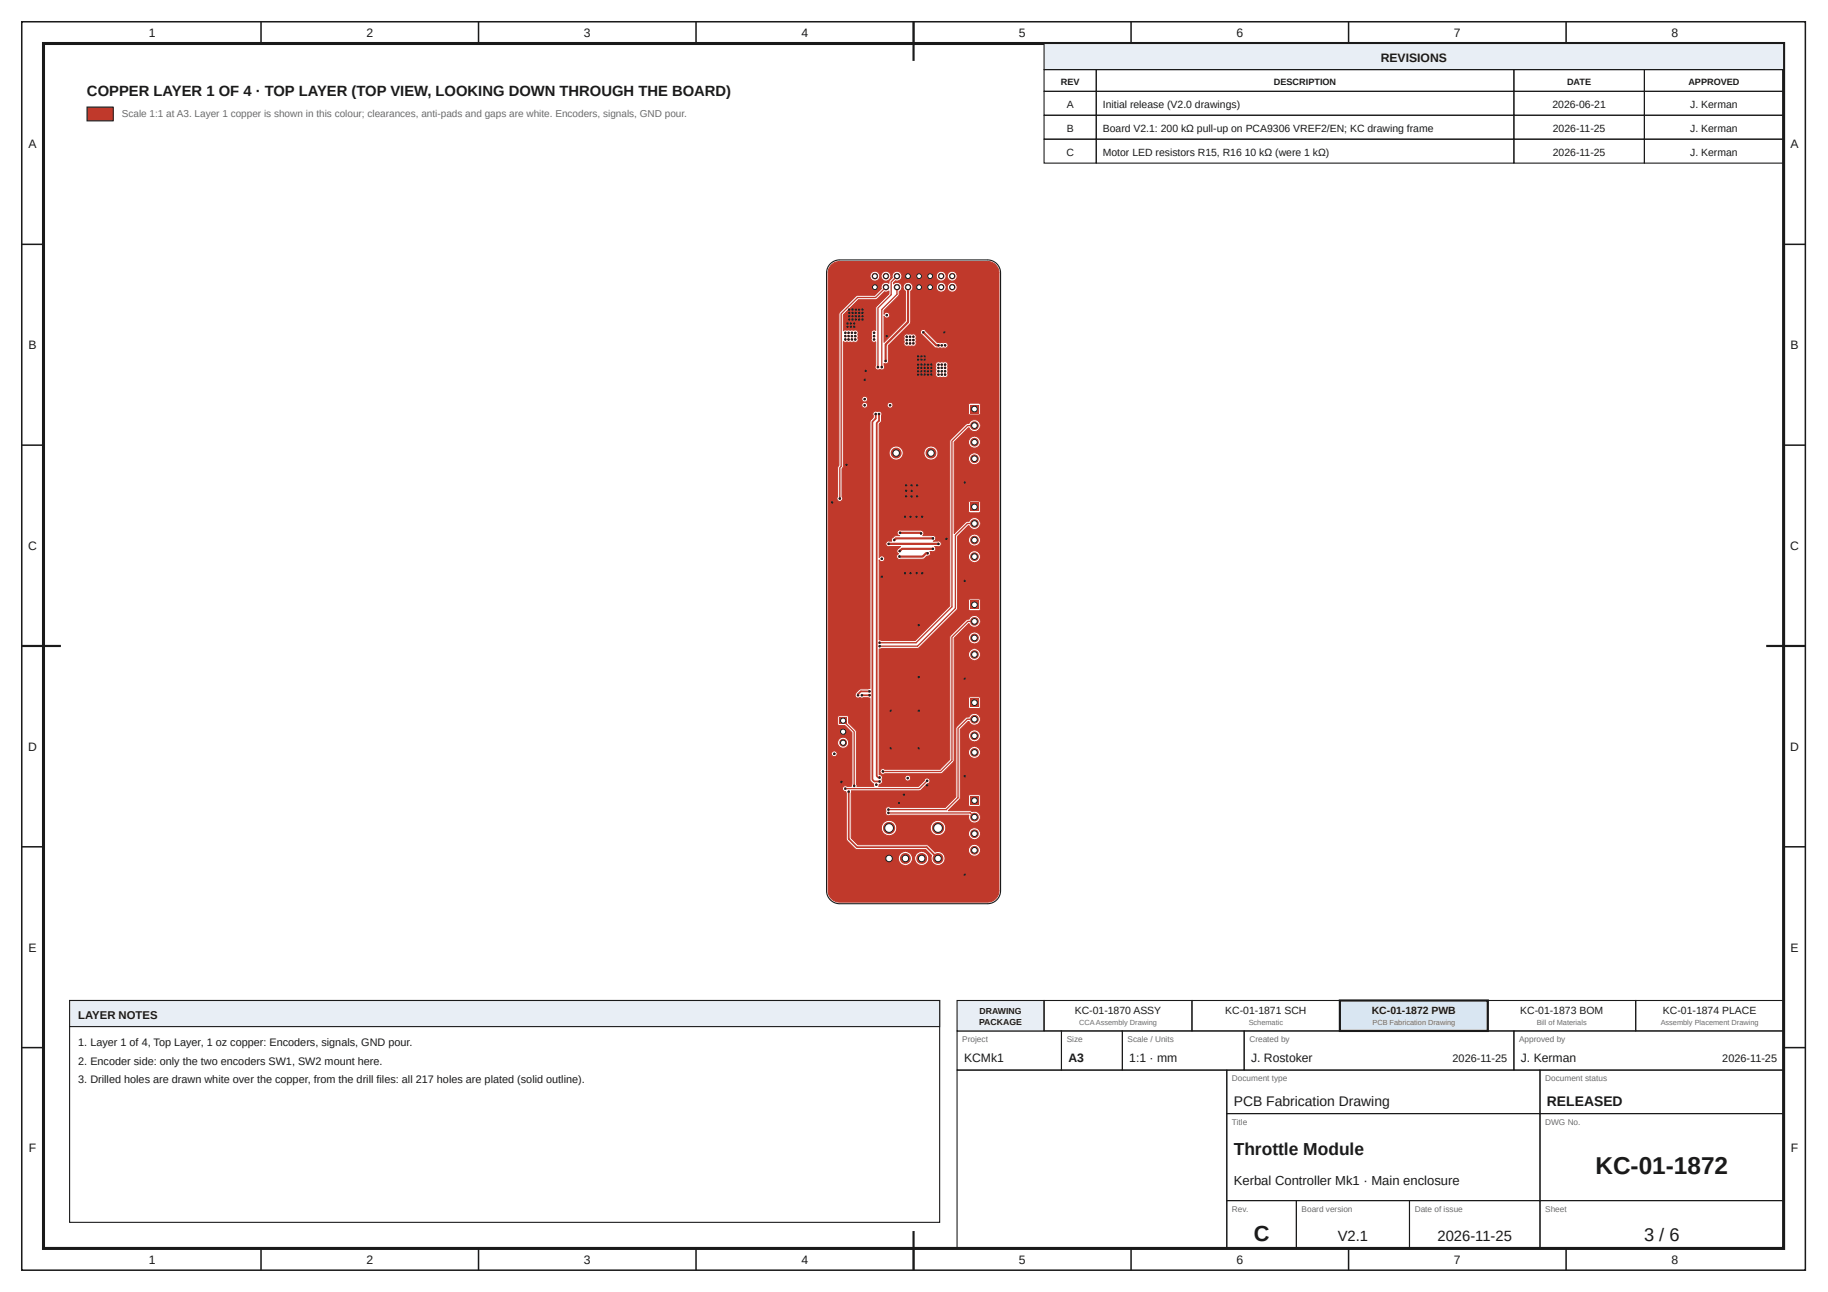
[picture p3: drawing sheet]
<svg xmlns="http://www.w3.org/2000/svg" width="420mm" height="297mm" viewBox="0 0 420 297" stroke-linecap="round" stroke-linejoin="round" font-family="sans-serif">
<defs><g id="words">
<text font-size="5.6" fill="#1a1a1a" x="366.7" y="270">KC-01-1872</text>
<text font-size="5" fill="#1a1a1a" x="288.2" y="285.2">C</text>
<text font-size="4.2" fill="#1a1a1a" x="377.9" y="285.2">3 / 6</text>
<text font-size="4" fill="#1a1a1a" x="283.6" y="265.5">Throttle Module</text>
<g font-size="3.4" fill="#1a1a1a">
<text x="20" y="22">COPPER LAYER 1 OF 4 · TOP LAYER (TOP VIEW, LOOKING DOWN THROUGH THE BOARD)</text>
<text x="307.5" y="285.2">V2.1</text>
<text x="330.4" y="285.2">2026-11-25</text>
</g>
<g font-size="3.2" fill="#1a1a1a">
<text x="283.6" y="254.2">PCB Fabrication Drawing</text>
<text x="355.6" y="254.2">RELEASED</text>
</g>
<text font-size="3" fill="#1a1a1a" x="283.6" y="272.5">Kerbal Controller Mk1 · Main enclosure</text>
<g font-size="2.8" fill="#1a1a1a">
<text x="34.2" y="8.6">1</text>
<text x="84.2" y="8.6">2</text>
<text x="134.2" y="8.6">3</text>
<text x="184.2" y="8.6">4</text>
<text x="234.2" y="8.6">5</text>
<text x="284.2" y="8.6">6</text>
<text x="334.2" y="8.6">7</text>
<text x="384.2" y="8.6">8</text>
<text x="317.4" y="14.3">REVISIONS</text>
<text x="6.6" y="34.1">A</text>
<text x="411.6" y="34.1">A</text>
<text x="6.6" y="80.2">B</text>
<text x="411.6" y="80.2">B</text>
<text x="6.5" y="126.4">C</text>
<text x="411.5" y="126.4">C</text>
<text x="6.5" y="172.6">D</text>
<text x="411.5" y="172.6">D</text>
<text x="6.6" y="218.7">E</text>
<text x="411.6" y="218.7">E</text>
<text x="221.6" y="244.2">KCMk1</text>
<text x="245.6" y="244.2">A3</text>
<text x="259.6" y="244.2">1:1 · mm</text>
<text x="287.6" y="244.2">J. Rostoker</text>
<text x="349.6" y="244.2">J. Kerman</text>
<text x="6.6" y="264.9">F</text>
<text x="411.6" y="264.9">F</text>
<text x="34.2" y="290.6">1</text>
<text x="84.2" y="290.6">2</text>
<text x="134.2" y="290.6">3</text>
<text x="184.2" y="290.6">4</text>
<text x="234.2" y="290.6">5</text>
<text x="284.2" y="290.6">6</text>
<text x="334.2" y="290.6">7</text>
<text x="384.2" y="290.6">8</text>
</g>
<text font-size="2.6" fill="#1a1a1a" x="18" y="234.2">LAYER NOTES</text>
<g font-size="2.5" fill="#1a1a1a">
<text x="18" y="240.5">1. Layer 1 of 4, Top Layer, 1 oz copper: Encoders, signals, GND pour.</text>
<text x="18" y="244.7">2. Encoder side: only the two encoders SW1, SW2 mount here.</text>
<text x="333.9" y="244.2">2026-11-25</text>
<text x="395.9" y="244.2">2026-11-25</text>
<text x="18" y="248.9">3. Drilled holes are drawn white over the copper, from the drill files: all 217 holes are plated (solid outline).</text>
</g>
<g font-size="2.4" fill="#1a1a1a">
<text x="245.2" y="24.9">A</text>
<text x="253.5" y="24.9">Initial release (V2.0 drawings)</text>
<text x="356.9" y="24.9">2026-06-21</text>
<text x="388.5" y="24.9">J. Kerman</text>
<text x="245.1" y="35.9">C</text>
<text x="245.2" y="30.4">B</text>
<text x="253.5" y="30.4">Board V2.1: 200 kΩ pull-up on PCA9306 VREF2/EN; KC drawing frame</text>
<text x="253.5" y="35.9">Motor LED resistors R15, R16</text>
<text x="286.1" y="35.9">10 kΩ (were 1 kΩ)</text>
<text x="357" y="30.4">2026-11-25</text>
<text x="357" y="35.9">2026-11-25</text>
<text x="388.5" y="30.4">J. Kerman</text>
<text x="388.5" y="35.9">J. Kerman</text>
<text x="247.1" y="233">KC-01-1870 ASSY</text>
<text x="281.7" y="233">KC-01-1871 SCH</text>
<text x="315.3" y="233">KC-01-1872 PWB</text>
<text x="349.5" y="233">KC-01-1873 BOM</text>
<text x="382.3" y="233">KC-01-1874 PLACE</text>
</g>
<text font-size="2.3" fill="#6b6b6b" x="28" y="27">Scale 1:1 at A3. Layer 1 copper is shown in this colour; clearances, anti-pads and gaps are white. Encoders, signals, GND pour.</text>
<g font-size="2.1" fill="#1a1a1a">
<text x="243.8" y="19.6">REV</text>
<text x="292.8" y="19.6">DESCRIPTION</text>
<text x="360.2" y="19.6">DATE</text>
<text x="388.1" y="19.6">APPROVED</text>
</g>
<g font-size="2" fill="#1a1a1a">
<text x="225.2" y="233">DRAWING</text>
<text x="225.1" y="235.6">PACKAGE</text>
</g>
<g font-size="1.9" fill="#6b6b6b">
<text x="221.2" y="239.6">Project</text>
<text x="245.2" y="239.6">Size</text>
<text x="259.2" y="239.6">Scale / Units</text>
<text x="287.2" y="239.6">Created by</text>
<text x="349.2" y="239.6">Approved by</text>
<text x="283.2" y="248.6">Document type</text>
<text x="355.2" y="248.6">Document status</text>
<text x="283.2" y="258.6">Title</text>
<text x="355.2" y="258.6">DWG No.</text>
<text x="283.2" y="278.6">Rev.</text>
<text x="299.2" y="278.6">Board version</text>
<text x="325.2" y="278.6">Date of issue</text>
<text x="355.2" y="278.6">Sheet</text>
</g>
<g font-size="1.7" fill="#6b6b6b">
<text x="248" y="235.7">CCAAssembly Drawing</text>
<text x="287" y="235.7">Schematic</text>
<text x="315.5" y="235.7">PCB Fabrication Drawing</text>
<text x="353.2" y="235.7">Bill of Materials</text>
<text x="381.7" y="235.7">Assembly Placement Drawing</text>
</g>
</g></defs>
<g fill="none" stroke="#1a1a1a" stroke-width=".35">
<path d="M5 5h410v287h-410zM60 5v5M110 5v5M160 5v5M210 5v5M260 5v5M310 5v5M360 5v5M5 56.2h5M410 56.2h5M5 102.3h5M410 102.3h5"/>
<path d="M5 148.5h5M410 148.5h5M5 194.7h5M410 194.7h5M5 240.8h5M410 240.8h5M60 287v5M110 287v5M160 287v5M210 287v5M260 287v5M310 287v5"/>
<path d="M360 287v5"/>
</g>
<path d="M10 10h400v277h-400z" fill="none" stroke="#1a1a1a" stroke-width=".7" stroke-linecap="butt"/>
<path d="M210 5v9M5 148.5h9M406 148.5h9M210 283v9" fill="none" stroke="#1a1a1a" stroke-width=".5"/>
<path d="M240 10h170v6h-170z" fill="#e8eef5"/>
<g fill="none" stroke="#1a1a1a" stroke-width=".25">
<path d="M240 10h170v6h-170zM240 16h12v5h-12zM252 16h96v5h-96zM348 16h30v5h-30zM378 16h32v5h-32zM240 21h12v5.5h-12zM240 26.5h12v5.5h-12zM240 32h12v5.5h-12zM252 21h96v5.5h-96zM252 26.5h96v5.5h-96zM252 32h96v5.5h-96zM348 21h30v5.5h-30z"/>
<path d="M348 26.5h30v5.5h-30zM348 32h30v5.5h-30zM378 21h32v5.5h-32zM378 26.5h32v5.5h-32zM378 32h32v5.5h-32zM220 237h24v9h-24zM244 237h14v9h-14zM258 237h28v9h-28zM286 237h62v9h-62zM348 237h62v9h-62zM220 246h62v41h-62zM282 246h72v10h-72z"/>
<path d="M282 256h72v20h-72zM354 246h56v10h-56zM354 256h56v20h-56zM282 276h16v11h-16zM298 276h26v11h-26zM324 276h30v11h-30zM354 276h56v11h-56z"/>
</g>
<path d="M220 230h20v7h-20z" fill="#e8eef5"/>
<path d="M220 230h20v7h-20zM240 230h34v7h-34zM274 230h34v7h-34z" fill="none" stroke="#1a1a1a" stroke-width=".25"/>
<path d="M308 230h34v7h-34z" fill="#d9e6f2"/>
<path d="M308 230h34v7h-34z" fill="none" stroke="#1a1a1a" stroke-width=".5"/>
<path d="M342 230h34v7h-34zM376 230h34v7h-34z" fill="none" stroke="#1a1a1a" stroke-width=".25"/>
<path d="M20 24.6h6v3.2h-6z" fill="#c0392b"/>
<path d="M20 24.6h6v3.2h-6z" fill="none" stroke="#1a1a1a" stroke-width=".23"/>
<path d="M191 61l1.1-.7 .9-.2h34a2.64 2.64 0 0 1 2.6 2.7v142.3a2.64 2.64 0 0 1-2.6 2.3h-34.3a2.64 2.64 0 0 1-2.3-2.7v-7.4h16.1a1.61 1.61 0 0 0 1.6 1.7 1.61 1.61 0 0 0 1.6-1.7h.6v.3a1.61 1.61 0 0 0 2.5 1 1.61 1.61 0 0 0-.2-2.7 1.61 1.61 0 0 0-2.3 1.4h-.6v-.2a1.61 1.61 0 0 0-1.7-1.4 1.61 1.61 0 0 0-1.5 1.6h-16.1v-24h.7v.1a.66 .66 0 0 0 1.1 .4 .66 .66 0 0 0-.1-1.1 .66 .66 0 0 0-1 .6h-.7v-2.6h2.2v.3a1.26 1.26 0 0 0 2 .8 1.26 1.26 0 0 0-.2-2.2 1.26 1.26 0 0 0-1.8 1.1h-2.2v-5.8h2.2v1.8l.3 .1h1.3l1.6 1.6v11.8l-.1 .6-1.1-.1a.66 .66 0 0 0-.9 .5 .66 .66 0 0 0 .7 .7l.2 11.1 2.1 2.2 16.1 .1 1.4 1.4-.1 .2a1.61 1.61 0 0 0 1.5 2.1 1.61 1.61 0 0 0 1.6-2 1.61 1.61 0 0 0-2.2-1.1l-.6-.5h8.2a1.36 1.36 0 0 0 1.9 1.3 1.36 1.36 0 0 0 .4-2.3 1.36 1.36 0 0 0-2.2 .7l-.1 .3h-8.2l-1-1-.4-.2h-15.8l-1.5-1.6v-2.4h6.9a1.76 1.76 0 0 0 1.8 1.9 1.76 1.76 0 0 0 1.7-1.9h7.8v.3a1.75 1.75 0 0 0 1.1 1.5 1.75 1.75 0 0 0 1.9-.5h5.7v.3a1.36 1.36 0 0 0 2.1 1 1.36 1.36 0 0 0 0-2.3 1.36 1.36 0 0 0-2.1 1h-5.7l.1-.1a1.76 1.76 0 0 0-.7-2.7 1.76 1.76 0 0 0-2.4 1.5h-7.8v-.2a1.76 1.76 0 0 0-1.9-1.4 1.76 1.76 0 0 0-1.6 1.6h-6.9v-3.3h7.9v.2a.66 .66 0 0 0 1 .3h18.1v.2a1.36 1.36 0 0 0 1.3 1.6 1.36 1.36 0 0 0 1.3-1.6 1.36 1.36 0 0 0-1.8-1l-.5-.2h-5l1.3-1.4h3.3l.4 .4h2l.3-.3 .1-2.1-.4-.3h-2l-.3 .1-.1 2.2h-3.3l1.3-1.2 .1-.4v-10.5h1.9a1.36 1.36 0 0 0 1.9 1.3 1.36 1.36 0 0 0 .4-2.3 1.36 1.36 0 0 0-2.2 .7l-.1 .3h-1.9v-3.9h1.9a1.36 1.36 0 0 0 1.9 1.4 1.36 1.36 0 0 0 .4-2.3 1.36 1.36 0 0 0-2.2 .7l-.1 .2h-1.9v-1.3l1.8-1.8 .3 .2a1.36 1.36 0 0 0 2.1 .2 1.36 1.36 0 0 0-.1-2.1 1.36 1.36 0 0 0-2.1 .6l-.7 .2-2.3 2.3v15.9l-2.4 2.4-12.8-.1a.66 .66 0 0 0-.8 .2 .66 .66 0 0 0 0 .8l-.1 .4h-7.9v-5.1h15.6l.4-.2 1.5-1.4a.66 .66 0 0 0 .6-.7 .66 .66 0 0 0-.7-.7 .66 .66 0 0 0-.6 .6l-1.4 1.4h-9.1l.1-.5a.66 .66 0 0 0 .7-.3 .66 .66 0 0 0-.1-.8l.1-.3h5.2a.66 .66 0 0 0 1 .6 .66 .66 0 0 0 .1-1.1 .66 .66 0 0 0-1.1 .3v.2h-5.2a.66 .66 0 0 0-.7-.8v-.7h.2a.66 .66 0 0 0 .4 .6 .66 .66 0 0 0 .7-.1l13-.1 2.9-2.7v-12.6h3.3l.4 .4h2l.4-.4v-2l-.4-.3h-2l-.3 .1-.1 2.2h-3.3v-12.1h3.3v.2a1.36 1.36 0 0 0 2.1 1 1.36 1.36 0 0 0 0-2.3 1.36 1.36 0 0 0-2.1 1.1h-3.3v-3.7l.2-.2h3.1a1.36 1.36 0 0 0 1.9 1.4 1.36 1.36 0 0 0 .4-2.3 1.36 1.36 0 0 0-2.2 .7l-.1 .2h-3.1l3.2-3.1a1.36 1.36 0 0 0 2.1 .5 1.36 1.36 0 0 0 0-2.1 1.36 1.36 0 0 0-2.1 .5l-.6 .2-3.8 3.9v28.2l-2.2 2.2h-12.8a.66 .66 0 0 0-1 .6h-.2v-28.2l.5-.1 8.4-.1 9.1-9h2.5l.4 .4h2l.3-.2 .1-2.2-.4-.3h-2.2l-.2 .3v2h-2.5v-12.1h2.5v.2a1.36 1.36 0 0 0 2.1 1 1.36 1.36 0 0 0 0-2.3 1.36 1.36 0 0 0-2.1 1.1h-2.5v-3.9h2.5v.3a1.36 1.36 0 0 0 2.1 1 1.36 1.36 0 0 0 0-2.3 1.36 1.36 0 0 0-2.1 1h-2.5v-.7l2.6-2.4a1.36 1.36 0 0 0 2.1 .5 1.36 1.36 0 0 0 0-2.1 1.36 1.36 0 0 0-2.1 .5l-.7 .2-2.7 2.7v-5.2h3.3l.4 .4h2l.3-.3 .1-2.1-.4-.3h-2l-.3 .1-.1 2.2h-3.3v-12.1h3.3a1.36 1.36 0 0 0 1.9 1.3 1.36 1.36 0 0 0 .4-2.3 1.36 1.36 0 0 0-2.2 .7l-.1 .3h-3.3v-3.8l3.3-.1v.3a1.36 1.36 0 0 0 2.1 1 1.36 1.36 0 0 0 0-2.3 1.36 1.36 0 0 0-2.1 1h-3.2l3.2-3.1a1.38 1.38 0 0 0 1.8 .8 1.38 1.38 0 0 0 .8-1.8 1.38 1.38 0 0 0-1.8-.7l-.7 .6-.6 .2-3.6 3.6-.2 .3v37.9l-7.9 7.9h-7.8l-.5-.1v-18.4a.66 .66 0 0 0 1 .3 .66 .66 0 0 0 0-1.1 .66 .66 0 0 0-1 .3v-3.2h1.5a.66 .66 0 0 0 .9 .6h2.5l-.4 .5a.66 .66 0 0 0-.4 .6 .66 .66 0 0 0 .4 .6 .66 .66 0 0 0-.5 .9 .66 .66 0 0 0 .9 .4l5.2-.1 .9-.7a.66 .66 0 0 0 .7-.3 .66 .66 0 0 0 0-.7h.5a.66 .66 0 0 0 .8-.4 .66 .66 0 0 0-.3-.8l.8 .1a.66 .66 0 0 0 .8-.8 .66 .66 0 0 0-.9-.5h-1h.2a.66 .66 0 0 0 .4-.9 .66 .66 0 0 0-.9-.4h-2.1l.1-.1a.73 .73 0 0 0 .1-.7 .73 .73 0 0 0-.7-.4l-4.6-.1a.66 .66 0 0 0-.8 .6 .66 .66 0 0 0 .6 .7l-1.2 .1a1 1 0 0 0-.6 1.2h-.9l-.3 .2-.2 .4h-1.5v-20.9h2.3a1.61 1.61 0 0 0 1.6 1.7 1.61 1.61 0 0 0 1.6-1.7h4.8v.3a1.61 1.61 0 0 0 2.5 1.1 1.61 1.61 0 0 0-.2-2.8 1.61 1.61 0 0 0-2.3 1.4h-4.8v-.2a1.61 1.61 0 0 0-1.7-1.4 1.61 1.61 0 0 0-1.5 1.6h-2.3v-6.6l.5-.6 .1-1.9h19.9l.4 .4h2l.4-.4-.1-2.1-.3-.2h-2.2l-.2 .3v2h-19.9a.66 .66 0 0 0-1-.4 .66 .66 0 0 0-.9 .1 .66 .66 0 0 0-.1 .8v.5l-.7 1v61.3l-2.3 .1-1 1a.68 .68 0 0 0 .1 .9 .68 .68 0 0 0 .9 0l.4 .2h1.9v18.7l.1 .4 .7 .6 .1 .6h-3.9l-.1-.6v-12l-.2-.4-1.6-1.6-.1-1.5-.3-.2h-1.8l-.3 .4h-2.2v-50.3h2a.66 .66 0 0 0 .9 .6 .66 .66 0 0 0 .3-1v-6.5l.3-.5v-14h4.2v.1a.66 .66 0 0 0 .7 .5 .66 .66 0 0 0 .6-.6h4.5l.1 .1a.66 .66 0 0 0 1 .4 .66 .66 0 0 0-.1-1.1 .66 .66 0 0 0-1 .6h-4.5v-.2a.66 .66 0 0 0-.7-.5 .66 .66 0 0 0-.6 .7h-4.2v-1.4h4.2v.1a.66 .66 0 0 0 1.1 .4 .66 .66 0 0 0-.2-1.1 .66 .66 0 0 0-.9 .6h-4.2v-6.5h21.2l.1 .4a.66 .66 0 0 0 .1 .9 .66 .66 0 0 0 .8 .1h.9a.66 .66 0 0 0 .8-.2 .66 .66 0 0 0 0-.8l.1-1.4a.95 .95 0 0 0-.3-1h-1.5a.66 .66 0 0 0-.8 .1 .66 .66 0 0 0-.1 .8l-.1 1.1h-21.2v-6.8l.4 .2 1.8-.1a.78 .78 0 0 0 1.2-.7l-.1-1.1a.66 .66 0 0 0-.2-.8 .66 .66 0 0 0-.8 0l-1.9-.1-.4 .1v-3.6l3.4-3.5h4.1l1.9-1.8h.5l.5-.2v.6l-3 3.2v5.3a.66 .66 0 0 0-.8 0 .66 .66 0 0 0-.1 .9l-.1 .9a.66 .66 0 0 0 .2 .8 .66 .66 0 0 0 .8 0l-.1 5.5a.66 .66 0 0 0 .2 .8 .66 .66 0 0 0 .9 0 .66 .66 0 0 0 .9 0 .66 .66 0 0 0 0-.9v-.5l.1 .1a.66 .66 0 0 0 .8-.1 .66 .66 0 0 0 .1-.8v-3.3l1.3-1.2h2.3l.1 .4a.66 .66 0 0 0 .1 .8 .66 .66 0 0 0 .8 .1l.9 .1a.66 .66 0 0 0 .8-.2 .66 .66 0 0 0 0-.8l.1-.9a.66 .66 0 0 0-.2-.8 .66 .66 0 0 0-.8 0l-.9-.1a.75 .75 0 0 0-.8 .3 .75 .75 0 0 0-.1 .8v.3h-2.3l1.8-1.8h4.3l.1 .4 3.2 3.1 .8 .1 1.2-.1a.66 .66 0 0 0 1-.5 .66 .66 0 0 0-1-.6h-1.4l-2.7-2.8a.66 .66 0 0 0-.7-.2 .66 .66 0 0 0-.5 .6h-4.3l2-2.2v-7.2l.4-.5 .1-.5h5.4a1.12 1.12 0 0 0 1.1 1.1 1.12 1.12 0 0 0 1.2-1.1h.3v.2a1.12 1.12 0 0 0 1.8 .7 1.12 1.12 0 0 0-.2-1.9 1.12 1.12 0 0 0-1.6 1h-.3l-.1-.2a1.12 1.12 0 0 0-1.2-.9 1.12 1.12 0 0 0-1 1.1h-5.4v-.1a1.12 1.12 0 0 0-1.7-.8 1.12 1.12 0 0 0 0 1.9v6.8l-4.9 4.9v-6.1l.1 .2a.66 .66 0 0 0 1 .1 .66 .66 0 0 0-.1-1 .66 .66 0 0 0-1 .4v-.9l3.3-3.4 .2-1a1.12 1.12 0 0 0 .4-1.7 1.12 1.12 0 0 0-1.7 0v-.3l.4-.5a1.12 1.12 0 0 0 1.5-1h7.9v.2a1.12 1.12 0 0 0 1.3 .9 1.12 1.12 0 0 0 1-1.1h.3v.2a1.12 1.12 0 0 0 1.8 .7 1.12 1.12 0 0 0-.2-1.9 1.12 1.12 0 0 0-1.6 1h-.3l-.1-.2a1.12 1.12 0 0 0-1.2-.9 1.12 1.12 0 0 0-1 1.1l-7.9-.1a1.12 1.12 0 0 0-1.3-1 1.12 1.12 0 0 0-.9 1.4l-.7 .8-.1 .5-.1-.1a1.12 1.12 0 0 0-1.3 .2 1.12 1.12 0 0 0-.3 1.2l-1.5 1.5h-4.2l-4 4.1-.1 35-.3 .5v6.7l-.1 .4h-2v-51.1h9.6v.2a1.12 1.12 0 0 0 1.2 .9 1.12 1.12 0 0 0 1-1.1h.3v.2a1.12 1.12 0 0 0 1.8 .7 1.12 1.12 0 0 0-.2-1.9 1.12 1.12 0 0 0-1.6 1h-.3v-.2a1.12 1.12 0 0 0-1.2-.9 1.12 1.12 0 0 0-1 1.1h-9.6v-1.4z" fill="#c0392b"/>
<g fill="none" stroke="#c0392b" stroke-width=".23">
<path d="M191.1 60.9l.9-.6 1-.2h34a2.64 2.64 0 0 1 2.6 2.7v141.9a2.64 2.64 0 0 1-2.6 2.7h-34a2.64 2.64 0 0 1-2.6-2.7v-141.9l.2-1.1zM193 71.8l3.9-3.9h4.2l1.5-1.5a1.12 1.12 0 0 1 .4-1.3 1.12 1.12 0 0 1 1.3 0l.1-.5 .7-.8a1.12 1.12 0 0 1 1-1.4 1.12 1.12 0 0 1 1.2 1.2 1.12 1.12 0 0 1-1.5 .9l-.4 .5v.3a1.12 1.12 0 0 1 1.7 0 1.12 1.12 0 0 1-.4 1.7l-.2 1-3.3 3.4v.9a.66 .66 0 0 1 1-.4 .66 .66 0 0 1 0 1.1 .66 .66 0 0 1-1-.4v6.1l4.9-4.9v-6.8a1.12 1.12 0 0 1-.2-1.7 1.12 1.12 0 0 1 1.7 0 1.12 1.12 0 0 1-.3 1.7v7.2l-5.1 5.2v3.3a.66 .66 0 0 1-.2 .8 .66 .66 0 0 1-.8 0v.5a.66 .66 0 0 1 0 .9 .66 .66 0 0 1-.9 0 .66 .66 0 0 1-.9 0 .66 .66 0 0 1-.1-.9v-5.4a.66 .66 0 0 1-.8-.1 .66 .66 0 0 1-.1-.8l-.1-.4 .1-.4a.66 .66 0 0 1 .1-.9 .66 .66 0 0 1 .8 0v-5.4l3-3.1v-.6l-.5 .2h-.5l-1.8 1.8h-4.2l-3.4 3.5v3.6l.4-.1 1.9 .1a.66 .66 0 0 1 .9 0 .66 .66 0 0 1 0 .9l.2 .4-.2 .4a.66 .66 0 0 1 0 .8 .66 .66 0 0 1-.9 .1l-1.9 .1-.4-.2v28.7l-.3 .5v6.5a.66 .66 0 0 1-.1 .9 .66 .66 0 0 1-.9 0 .66 .66 0 0 1-.1-.9v-6.7l.3-.5v-34.8zM208 76.9l.4-.1 1.2 .1a.66 .66 0 0 1 .8 0 .66 .66 0 0 1 .1 .9l.1 .4-.1 .4a.66 .66 0 0 1-.1 .8 .66 .66 0 0 1-.8 .1l-.4 .1-.4-.1a.66 .66 0 0 1-.8-.1 .66 .66 0 0 1-.1-.8l-.1-1.2zM211.8 75.9a.66 .66 0 0 1 1.1 .2l2.6 2.7h1.4a.66 .66 0 0 1 1 .6 .66 .66 0 0 1-1 .5l-.4 .1-1.6-.1-2.9-2.9a.66 .66 0 0 1-.2-1.1zM200.8 94.7l.5-.2 .4 .1a.66 .66 0 0 1 .8 .1 .66 .66 0 0 1 .1 .8v1.4l-.5 .6v30.7a.66 .66 0 0 1 1-.3 .66 .66 0 0 1 0 1.1 .66 .66 0 0 1-1-.3v18.4l.5 .1h7.8l7.9-7.9v-37.9l.2-.3 3.6-3.6 .7-.3a1.36 1.36 0 0 1 2.1-.4 1.36 1.36 0 0 1-.1 2.2 1.36 1.36 0 0 1-2.1-.6l-3.4 3.2v21.1l2.7-2.7a1.88 1.88 0 0 0 1.4-.8 1.36 1.36 0 0 1 1.8 .5 1.36 1.36 0 0 1-.6 1.9 1.36 1.36 0 0 1-1.9-.7l-2.6 2.4v16.5l-.1 .4-8.9 8.8-8.5 .1-.5 .1v28.9l.4 .1 .3 .2v.4l-.1 .4 .1 .4-.2 .5-.5 .2-.1 .5h9.1l1.4-1.4a.66 .66 0 0 1 .6-.6 .66 .66 0 0 1 .7 .7 .66 .66 0 0 1-.6 .7l-1.5 1.4-.4 .2h-15.6v10.8l1.5 1.6h16l1.8 1.7a1.61 1.61 0 0 1 2.2 1.2 1.61 1.61 0 0 1-1.8 1.8 1.61 1.61 0 0 1-1.2-2.2l-1.4-1.4-16.1-.1-2.1-2.2-.2-11.1a.66 .66 0 0 1-.7-.8 .66 .66 0 0 1 1-.3h1l.1-.6v-11.8l-1.6-1.6h-1.4l-.2-.1v-1.9l.2-.3 2.2 .1 .1 1.6 1.7 1.8 .1 12.2 .1 .6h3.9l-.1-.6-.7-.6-.1-.4v-18.7h-1.9l-.4-.2a.71 .71 0 0 1-1-.1 .71 .71 0 0 1 .1-1l.9-.8 2.3-.1v-61.3l.7-1-.1-.9zM215.3 83.4l.4-.2 1.2 .1a.66 .66 0 0 1 .8 .1 .66 .66 0 0 1 .1 .8l.1 1.1-.1 .4a.66 .66 0 0 1-.1 .9 .66 .66 0 0 1-.8 .1l-.4 .1-.4-.1a.66 .66 0 0 1-.8-.1 .66 .66 0 0 1-.1-.9l-.1-1.9zM222.7 92.8h2.6v2.5h-2.6zM222.7 115.3h2.6v2.5h-2.6zM203.8 124.6l.4-.2h.8a1.08 1.08 0 0 1 .9-1.3h.9a.66 .66 0 0 1-.6-.8 .66 .66 0 0 1 .9-.4h4.5a.72 .72 0 0 1 .7 .4 .72 .72 0 0 1-.2 .8h2.1a.66 .66 0 0 1 .9 .5 .66 .66 0 0 1-.6 .8h1a.66 .66 0 0 1 .9 .6 .66 .66 0 0 1-.9 .6h-.7a.66 .66 0 0 1 .2 .9 .66 .66 0 0 1-.8 .3h-.4a.66 .66 0 0 1 0 .7 .66 .66 0 0 1-.7 .3l-.7 .7-.3 .1h-5.1a.66 .66 0 0 1-.9-.4 .66 .66 0 0 1 .5-.9 .66 .66 0 0 1-.4-.6 .66 .66 0 0 1 .4-.6l.4-.5h-2.5a.66 .66 0 0 1-.8-.2 .66 .66 0 0 1 .1-.8zM222.7 137.8h2.6v2.5h-2.6zM218.5 146.1l3.6-3.6 .6-.2a1.37 1.37 0 0 1 2.2-.4 1.37 1.37 0 0 1-.1 2.1 1.37 1.37 0 0 1-2.1-.6l-3.4 3.3v28.3l-2.7 2.7-.3 .2h-12.9a.66 .66 0 0 1-.9-.1 .66 .66 0 0 1 0-.9 .66 .66 0 0 1 .9-.1h12.7l2.2-2.2v-28.1zM219.9 167.1l2.1-2.1a1.86 1.86 0 0 0 1.4-.9 1.36 1.36 0 0 1 1.8 .6 1.36 1.36 0 0 1-.6 1.9 1.36 1.36 0 0 1-1.9-.7h-.2l-1.8 1.8v15.9l-2.7 2.8h5l.4 .1a1.39 1.39 0 0 1 1.9 .7 1.39 1.39 0 0 1-.8 1.9 1.39 1.39 0 0 1-1.8-1v-.7h-18.1a.73 .73 0 0 1-.9-.1 .73 .73 0 0 1-.1-.9l.1-.7 .5-.2 .4 .1h12.7l2.4-2.4v-15.8z"/>
<path d="M222.7 160.3h2.6v2.5h-2.6zM222.7 182.8h2.6v2.5h-2.6z"/>
<circle cx="201.1" cy="63.5" r="1.12"/>
<circle cx="203.6" cy="63.5" r="1.13"/>
<circle cx="216.3" cy="63.5" r="1.13"/>
<circle cx="216.3" cy="66" r="1.13"/>
<circle cx="218.9" cy="63.5" r="1.13"/>
<circle cx="218.9" cy="66" r="1.13"/>
<circle cx="198.8" cy="91.8" r=".66"/>
<circle cx="198.8" cy="93.2" r=".66"/>
<circle cx="204.6" cy="93.2" r=".67"/>
<circle cx="206" cy="104.1" r="1.61"/>
<circle cx="214" cy="104.1" r="1.61"/>
<circle cx="224" cy="101.7" r="1.36"/>
<circle cx="224" cy="105.5" r="1.36"/>
<circle cx="224" cy="124.2" r="1.36"/>
<circle cx="224" cy="128" r="1.36"/>
<circle cx="224" cy="146.7" r="1.36"/>
<circle cx="224" cy="150.5" r="1.36"/>
<circle cx="191.8" cy="173.3" r=".66"/>
<circle cx="193.8" cy="170.8" r="1.27"/>
<circle cx="208.7" cy="178.9" r=".67"/>
<circle cx="224" cy="173" r="1.37"/>
<circle cx="224" cy="169.2" r="1.37"/>
<circle cx="204.4" cy="190.3" r="1.77"/>
<circle cx="208.1" cy="197.3" r="1.62"/>
<circle cx="211.9" cy="197.3" r="1.62"/>
<circle cx="215.6" cy="190.3" r="1.77"/>
<circle cx="224" cy="195.5" r="1.37"/>
<circle cx="224" cy="191.7" r="1.37"/>
</g>
<g fill="#c0392b">
<path d="M223 115.5h2v2h-2z"/>
<path d="M223 138h2v2h-2z"/>
<path d="M223 160.5h2v2h-2z"/>
<path d="M223 183h2v2h-2z"/>
<path d="M192.9 164.9h1.8v1.6h-1.8z"/>
<path d="M223 93h2v2h-2z"/>
<circle cx="224" cy="128" r="1"/>
<circle cx="224" cy="124.2" r="1"/>
<circle cx="224" cy="120.3" r="1"/>
<circle cx="224" cy="150.5" r="1"/>
<circle cx="224" cy="146.7" r="1"/>
<circle cx="224" cy="142.8" r="1"/>
<circle cx="204.4" cy="197.3" r="1.25"/>
<circle cx="215.6" cy="197.3" r="1.25"/>
<circle cx="211.9" cy="197.3" r="1.25"/>
<circle cx="204.4" cy="190.3" r="1.4"/>
<circle cx="215.6" cy="190.3" r="1.4"/>
<circle cx="206" cy="104.1" r="1.25"/>
<circle cx="214" cy="104.1" r="1.25"/>
<circle cx="208.1" cy="197.3" r="1.25"/>
<circle cx="224" cy="173" r="1"/>
<circle cx="224" cy="169.2" r="1"/>
<circle cx="224" cy="165.3" r="1"/>
<circle cx="224" cy="195.5" r="1"/>
<circle cx="224" cy="191.7" r="1"/>
<circle cx="224" cy="187.8" r="1"/>
<circle cx="193.8" cy="170.7" r=".9"/>
<circle cx="193.8" cy="168.2" r=".9"/>
<circle cx="218.9" cy="66" r=".76"/>
<circle cx="218.9" cy="63.5" r=".76"/>
<circle cx="216.3" cy="66" r=".76"/>
<circle cx="216.3" cy="63.5" r=".76"/>
<circle cx="213.8" cy="66" r=".76"/>
<circle cx="213.8" cy="63.5" r=".76"/>
<circle cx="211.3" cy="66" r=".76"/>
<circle cx="211.3" cy="63.5" r=".76"/>
<circle cx="208.7" cy="66" r=".76"/>
<circle cx="208.7" cy="63.5" r=".76"/>
<circle cx="206.2" cy="66" r=".76"/>
<circle cx="206.2" cy="63.5" r=".76"/>
<circle cx="203.6" cy="66" r=".76"/>
<circle cx="203.6" cy="63.5" r=".76"/>
<circle cx="201.1" cy="66" r=".76"/>
<circle cx="201.1" cy="63.5" r=".76"/>
<circle cx="224" cy="105.5" r="1"/>
<circle cx="224" cy="101.7" r="1"/>
<circle cx="224" cy="97.8" r="1"/>
<circle cx="202.7" cy="128.5" r=".31"/>
<circle cx="202.7" cy="132.6" r=".31"/>
<circle cx="217.6" cy="123.9" r=".31"/>
<circle cx="205.6" cy="124.1" r=".31"/>
<circle cx="214.4" cy="123.8" r=".31"/>
<circle cx="196.6" cy="76.5" r=".31"/>
<circle cx="196.6" cy="77.3" r=".31"/>
<circle cx="203.8" cy="72.4" r=".31"/>
<circle cx="203.8" cy="77.3" r=".31"/>
<circle cx="200.9" cy="76.5" r=".31"/>
<circle cx="200.9" cy="77.3" r=".31"/>
<circle cx="200.9" cy="78" r=".31"/>
<circle cx="196.6" cy="78" r=".31"/>
<circle cx="195.8" cy="76.5" r=".31"/>
<circle cx="208.7" cy="178.9" r=".31"/>
<circle cx="195.8" cy="77.3" r=".31"/>
<circle cx="195.8" cy="78" r=".31"/>
<circle cx="195.1" cy="76.5" r=".31"/>
<circle cx="195.1" cy="77.3" r=".31"/>
<circle cx="207.8" cy="182.7" r=".31"/>
<circle cx="206.6" cy="184.6" r=".31"/>
<circle cx="195.1" cy="78" r=".31"/>
<circle cx="194.3" cy="76.5" r=".31"/>
<circle cx="194.3" cy="77.3" r=".31"/>
<circle cx="194.3" cy="78" r=".31"/>
<circle cx="198.3" cy="71.9" r=".31"/>
<circle cx="198.3" cy="72.7" r=".31"/>
<circle cx="198.3" cy="73.5" r=".31"/>
<circle cx="213.1" cy="180.5" r=".31"/>
<circle cx="198.3" cy="71.2" r=".31"/>
<circle cx="197.5" cy="71.2" r=".31"/>
<circle cx="197.5" cy="71.9" r=".31"/>
<circle cx="197.5" cy="72.7" r=".31"/>
<circle cx="197.5" cy="73.5" r=".31"/>
<circle cx="196.7" cy="71.2" r=".31"/>
<circle cx="196.7" cy="71.9" r=".31"/>
<circle cx="196.7" cy="72.7" r=".31"/>
<circle cx="196.7" cy="73.5" r=".31"/>
<circle cx="196" cy="71.2" r=".31"/>
<circle cx="196" cy="71.9" r=".31"/>
<circle cx="196" cy="72.7" r=".31"/>
<circle cx="196" cy="73.5" r=".31"/>
<circle cx="195.2" cy="71.2" r=".31"/>
<circle cx="195.2" cy="71.9" r=".31"/>
<circle cx="195.2" cy="72.7" r=".31"/>
<circle cx="195.2" cy="73.5" r=".31"/>
<circle cx="196.3" cy="74.4" r=".31"/>
<circle cx="195.6" cy="74.4" r=".31"/>
<circle cx="194.8" cy="74.4" r=".31"/>
<circle cx="194.8" cy="75.1" r=".31"/>
<circle cx="195.6" cy="75.1" r=".31"/>
<circle cx="196.3" cy="75.1" r=".31"/>
<circle cx="204.3" cy="125" r=".31"/>
<circle cx="215.7" cy="125" r=".31"/>
<circle cx="214.4" cy="126.2" r=".31"/>
<circle cx="206.8" cy="126.7" r=".31"/>
<circle cx="213.2" cy="127.2" r=".31"/>
<circle cx="206.8" cy="127.9" r=".31"/>
<circle cx="206.9" cy="122.5" r=".31"/>
<circle cx="211.7" cy="122.6" r=".31"/>
<circle cx="209.6" cy="112.8" r=".31"/>
<circle cx="210.8" cy="111.6" r=".31"/>
<circle cx="209.6" cy="111.6" r=".31"/>
<circle cx="210.8" cy="114.1" r=".31"/>
<circle cx="209.6" cy="114.1" r=".31"/>
<circle cx="213.1" cy="179.5" r=".31"/>
<circle cx="208.3" cy="112.8" r=".31"/>
<circle cx="208.3" cy="111.6" r=".31"/>
<circle cx="194.3" cy="181.3" r=".31"/>
<circle cx="195.1" cy="182" r=".31"/>
<circle cx="201.4" cy="180.4" r=".31"/>
<circle cx="197.2" cy="159.8" r=".31"/>
<circle cx="198.1" cy="159.8" r=".31"/>
<circle cx="199.9" cy="159.8" r=".31"/>
<circle cx="199.9" cy="158.9" r=".31"/>
<circle cx="191.8" cy="173.3" r=".31"/>
<circle cx="193.4" cy="179.8" r=".31"/>
<circle cx="196.3" cy="180.7" r=".31"/>
<circle cx="221.7" cy="201.1" r=".31"/>
<circle cx="221.7" cy="178.4" r=".31"/>
<circle cx="221.7" cy="156" r=".31"/>
<circle cx="221.7" cy="133.5" r=".31"/>
<circle cx="221.7" cy="110.9" r=".31"/>
<circle cx="194.6" cy="106.9" r=".31"/>
<circle cx="191.3" cy="115.5" r=".31"/>
<circle cx="193" cy="114.6" r=".31"/>
<circle cx="202.2" cy="178.7" r=".31"/>
<circle cx="202.2" cy="179.6" r=".31"/>
<circle cx="208.3" cy="114.1" r=".31"/>
<circle cx="202.7" cy="84.4" r=".31"/>
<circle cx="201.8" cy="84.4" r=".31"/>
<circle cx="203.6" cy="83" r=".31"/>
<circle cx="204.7" cy="163.4" r=".31"/>
<circle cx="204.7" cy="172" r=".31"/>
<circle cx="211.2" cy="172" r=".31"/>
<circle cx="211.2" cy="163.4" r=".31"/>
<circle cx="211.2" cy="155.6" r=".31"/>
<circle cx="211.2" cy="143.7" r=".31"/>
<circle cx="204.2" cy="186.1" r=".31"/>
<circle cx="204.2" cy="186.9" r=".31"/>
<circle cx="208" cy="118.8" r=".31"/>
<circle cx="212" cy="118.8" r=".31"/>
<circle cx="210.7" cy="118.8" r=".31"/>
<circle cx="209.3" cy="118.8" r=".31"/>
<circle cx="208" cy="131.8" r=".31"/>
<circle cx="212" cy="131.8" r=".31"/>
<circle cx="210.7" cy="131.8" r=".31"/>
<circle cx="209.3" cy="131.8" r=".31"/>
<circle cx="203" cy="177.4" r=".31"/>
<circle cx="202.2" cy="148.6" r=".31"/>
<circle cx="202.2" cy="147.8" r=".31"/>
<circle cx="217.2" cy="86.1" r=".31"/>
<circle cx="216.5" cy="86.1" r=".31"/>
<circle cx="212.2" cy="76.4" r=".31"/>
<circle cx="217.1" cy="76.4" r=".31"/>
<circle cx="217.2" cy="79.4" r=".31"/>
<circle cx="216.5" cy="79.4" r=".31"/>
<circle cx="215.7" cy="79.4" r=".31"/>
<circle cx="215.7" cy="86.1" r=".31"/>
<circle cx="217.2" cy="85.3" r=".31"/>
<circle cx="216.5" cy="85.3" r=".31"/>
<circle cx="215.7" cy="85.3" r=".31"/>
<circle cx="217.2" cy="84.6" r=".31"/>
<circle cx="216.5" cy="84.6" r=".31"/>
<circle cx="215.7" cy="84.6" r=".31"/>
<circle cx="217.2" cy="83.8" r=".31"/>
<circle cx="216.5" cy="83.8" r=".31"/>
<circle cx="215.7" cy="83.8" r=".31"/>
<circle cx="211" cy="85.3" r=".31"/>
<circle cx="211" cy="84.6" r=".31"/>
<circle cx="211" cy="83.8" r=".31"/>
<circle cx="211" cy="86.1" r=".31"/>
<circle cx="211.8" cy="86.1" r=".31"/>
<circle cx="211.8" cy="85.3" r=".31"/>
<circle cx="211.8" cy="84.6" r=".31"/>
<circle cx="211.8" cy="83.8" r=".31"/>
<circle cx="212.6" cy="86.1" r=".31"/>
<circle cx="212.6" cy="85.3" r=".31"/>
<circle cx="212.6" cy="84.6" r=".31"/>
<circle cx="212.6" cy="83.8" r=".31"/>
<circle cx="213.3" cy="86.1" r=".31"/>
<circle cx="213.3" cy="85.3" r=".31"/>
<circle cx="213.3" cy="84.6" r=".31"/>
<circle cx="213.3" cy="83.8" r=".31"/>
<circle cx="214.1" cy="86.1" r=".31"/>
<circle cx="214.1" cy="85.3" r=".31"/>
<circle cx="214.1" cy="84.6" r=".31"/>
<circle cx="214.1" cy="83.8" r=".31"/>
<circle cx="211" cy="82.7" r=".31"/>
<circle cx="211.8" cy="82.7" r=".31"/>
<circle cx="212.6" cy="82.7" r=".31"/>
<circle cx="212.6" cy="81.9" r=".31"/>
<circle cx="211.8" cy="81.9" r=".31"/>
<circle cx="211" cy="81.9" r=".31"/>
<circle cx="210" cy="77.4" r=".31"/>
<circle cx="210" cy="78.2" r=".31"/>
<circle cx="210" cy="78.9" r=".31"/>
<circle cx="209.2" cy="78.9" r=".31"/>
<circle cx="209.2" cy="78.2" r=".31"/>
<circle cx="209.2" cy="77.4" r=".31"/>
<circle cx="208.4" cy="78.2" r=".31"/>
<circle cx="208.4" cy="77.4" r=".31"/>
<circle cx="208.4" cy="78.9" r=".31"/>
<circle cx="199" cy="85.3" r=".31"/>
<circle cx="198.8" cy="87.3" r=".31"/>
<circle cx="204.6" cy="93.2" r=".31"/>
<circle cx="198.8" cy="93.2" r=".31"/>
<circle cx="198.8" cy="91.8" r=".31"/>
<circle cx="202.1" cy="95.2" r=".31"/>
<circle cx="201.3" cy="95.2" r=".31"/>
</g>
<path d="M208.7 66v8l-5.1 5.2v3.8M212.2 76.4l3 3h.5M204.3 125h11.4M206.9 122.5h4.7l.1 .1M213.2 127.2h-.3l-.8 .7h-5.3M214.4 123.8h-8.5l-.3 .3M214.4 126.2h-7.1l-.5 .5" fill="none" stroke="#c0392b" stroke-width=".51"/>
<path d="M203.6 66l-2.3 2.4h-4.2l-3.7 3.8v35l-.4 .3v7.1M206.2 63.5l-1.3 1.3v3l-3.1 3v13.6M206.2 66v1.7l-3.5 3.5v13.2M224 97.8h-1.6l-3.6 3.6v38.1l-8.2 8.3h-8.4M224 120.3h-1.6l-2.8 2.8v16.7l-8.7 8.8h-8.7M224 142.8h-1.5l-3.7 3.7v28.3l-2.5 2.6h-13.3M193.8 165.7l2.5 2.5v12.5M213.1 179.5l-1.8 1.8h-17M224 165.3h-1.7l-2.1 2.1v16l-2.7 2.7h-13.3M204.2 186.9h18.8l1 .9" fill="none" stroke="#c0392b" stroke-width=".3"/>
<path d="M201.3 95.2v1l-.8 .8v82.2l.4 .4h1.3M202.1 95.2v1.5l-.6 .5v81.2l.4 .3h.3M198.1 159.8h1.8M199.9 158.9h-2l-.7 .7v.2M195.1 182v10.9l1.9 1.9h16l2.6 2.5" fill="none" stroke="#c0392b" stroke-width=".41"/>
<path d="M190.9 60.6l1-.6 1.1-.2h34a3 3 0 0 1 3 3v141.9a3 3 0 0 1-3 3h-34a3 3 0 0 1-3-3v-141.9l.2-1.2z" fill="none" stroke="#1a1a1a" stroke-width=".25"/>
<circle cx="202.7" cy="128.5" r=".15" fill="#fff"/>
<circle cx="202.7" cy="128.5" r=".15" fill="none" stroke="#1a1a1a" stroke-width=".23"/>
<circle cx="202.7" cy="132.6" r=".15" fill="#fff"/>
<circle cx="202.7" cy="132.6" r=".15" fill="none" stroke="#1a1a1a" stroke-width=".23"/>
<circle cx="217.6" cy="123.9" r=".15" fill="#fff"/>
<circle cx="217.6" cy="123.9" r=".15" fill="none" stroke="#1a1a1a" stroke-width=".23"/>
<circle cx="205.6" cy="124.1" r=".15" fill="#fff"/>
<circle cx="205.6" cy="124.1" r=".15" fill="none" stroke="#1a1a1a" stroke-width=".23"/>
<circle cx="214.4" cy="123.8" r=".15" fill="#fff"/>
<circle cx="214.4" cy="123.8" r=".15" fill="none" stroke="#1a1a1a" stroke-width=".23"/>
<circle cx="208.7" cy="178.9" r=".15" fill="#fff"/>
<circle cx="208.7" cy="178.9" r=".15" fill="none" stroke="#1a1a1a" stroke-width=".23"/>
<circle cx="207.8" cy="182.7" r=".15" fill="#fff"/>
<circle cx="207.8" cy="182.7" r=".15" fill="none" stroke="#1a1a1a" stroke-width=".23"/>
<circle cx="206.6" cy="184.6" r=".15" fill="#fff"/>
<circle cx="206.6" cy="184.6" r=".15" fill="none" stroke="#1a1a1a" stroke-width=".23"/>
<circle cx="213.1" cy="180.5" r=".15" fill="#fff"/>
<circle cx="213.1" cy="180.5" r=".15" fill="none" stroke="#1a1a1a" stroke-width=".23"/>
<circle cx="204.3" cy="125" r=".15" fill="#fff"/>
<circle cx="204.3" cy="125" r=".15" fill="none" stroke="#1a1a1a" stroke-width=".23"/>
<circle cx="215.7" cy="125" r=".15" fill="#fff"/>
<circle cx="215.7" cy="125" r=".15" fill="none" stroke="#1a1a1a" stroke-width=".23"/>
<circle cx="214.4" cy="126.2" r=".15" fill="#fff"/>
<circle cx="214.4" cy="126.2" r=".15" fill="none" stroke="#1a1a1a" stroke-width=".23"/>
<circle cx="206.8" cy="126.7" r=".15" fill="#fff"/>
<circle cx="206.8" cy="126.7" r=".15" fill="none" stroke="#1a1a1a" stroke-width=".23"/>
<circle cx="213.2" cy="127.2" r=".15" fill="#fff"/>
<circle cx="213.2" cy="127.2" r=".15" fill="none" stroke="#1a1a1a" stroke-width=".23"/>
<circle cx="206.8" cy="127.9" r=".15" fill="#fff"/>
<circle cx="206.8" cy="127.9" r=".15" fill="none" stroke="#1a1a1a" stroke-width=".23"/>
<circle cx="206.9" cy="122.5" r=".15" fill="#fff"/>
<circle cx="206.9" cy="122.5" r=".15" fill="none" stroke="#1a1a1a" stroke-width=".23"/>
<circle cx="211.7" cy="122.6" r=".15" fill="#fff"/>
<circle cx="211.7" cy="122.6" r=".15" fill="none" stroke="#1a1a1a" stroke-width=".23"/>
<circle cx="209.6" cy="112.8" r=".15" fill="#fff"/>
<circle cx="209.6" cy="112.8" r=".15" fill="none" stroke="#1a1a1a" stroke-width=".23"/>
<circle cx="210.8" cy="111.6" r=".15" fill="#fff"/>
<circle cx="210.8" cy="111.6" r=".15" fill="none" stroke="#1a1a1a" stroke-width=".23"/>
<circle cx="209.6" cy="111.6" r=".15" fill="#fff"/>
<circle cx="209.6" cy="111.6" r=".15" fill="none" stroke="#1a1a1a" stroke-width=".23"/>
<circle cx="210.8" cy="114.1" r=".15" fill="#fff"/>
<circle cx="210.8" cy="114.1" r=".15" fill="none" stroke="#1a1a1a" stroke-width=".23"/>
<circle cx="209.6" cy="114.1" r=".15" fill="#fff"/>
<circle cx="209.6" cy="114.1" r=".15" fill="none" stroke="#1a1a1a" stroke-width=".23"/>
<circle cx="213.1" cy="179.5" r=".15" fill="#fff"/>
<circle cx="213.1" cy="179.5" r=".15" fill="none" stroke="#1a1a1a" stroke-width=".23"/>
<circle cx="208.3" cy="112.8" r=".15" fill="#fff"/>
<circle cx="208.3" cy="112.8" r=".15" fill="none" stroke="#1a1a1a" stroke-width=".23"/>
<circle cx="208.3" cy="111.6" r=".15" fill="#fff"/>
<circle cx="208.3" cy="111.6" r=".15" fill="none" stroke="#1a1a1a" stroke-width=".23"/>
<circle cx="194.3" cy="181.3" r=".15" fill="#fff"/>
<circle cx="194.3" cy="181.3" r=".15" fill="none" stroke="#1a1a1a" stroke-width=".23"/>
<circle cx="195.1" cy="182" r=".15" fill="#fff"/>
<circle cx="195.1" cy="182" r=".15" fill="none" stroke="#1a1a1a" stroke-width=".23"/>
<circle cx="201.4" cy="180.4" r=".15" fill="#fff"/>
<circle cx="201.4" cy="180.4" r=".15" fill="none" stroke="#1a1a1a" stroke-width=".23"/>
<circle cx="197.2" cy="159.8" r=".15" fill="#fff"/>
<circle cx="197.2" cy="159.8" r=".15" fill="none" stroke="#1a1a1a" stroke-width=".23"/>
<circle cx="198.1" cy="159.8" r=".15" fill="#fff"/>
<circle cx="198.1" cy="159.8" r=".15" fill="none" stroke="#1a1a1a" stroke-width=".23"/>
<circle cx="199.9" cy="159.8" r=".15" fill="#fff"/>
<circle cx="199.9" cy="159.8" r=".15" fill="none" stroke="#1a1a1a" stroke-width=".23"/>
<circle cx="199.9" cy="158.9" r=".15" fill="#fff"/>
<circle cx="199.9" cy="158.9" r=".15" fill="none" stroke="#1a1a1a" stroke-width=".23"/>
<circle cx="191.8" cy="173.3" r=".15" fill="#fff"/>
<circle cx="191.8" cy="173.3" r=".15" fill="none" stroke="#1a1a1a" stroke-width=".23"/>
<circle cx="193.4" cy="179.8" r=".15" fill="#fff"/>
<circle cx="193.4" cy="179.8" r=".15" fill="none" stroke="#1a1a1a" stroke-width=".23"/>
<circle cx="196.3" cy="180.7" r=".15" fill="#fff"/>
<circle cx="196.3" cy="180.7" r=".15" fill="none" stroke="#1a1a1a" stroke-width=".23"/>
<circle cx="221.7" cy="201.1" r=".15" fill="#fff"/>
<circle cx="221.7" cy="201.1" r=".15" fill="none" stroke="#1a1a1a" stroke-width=".23"/>
<circle cx="221.7" cy="178.4" r=".15" fill="#fff"/>
<circle cx="221.7" cy="178.4" r=".15" fill="none" stroke="#1a1a1a" stroke-width=".23"/>
<circle cx="221.7" cy="156" r=".15" fill="#fff"/>
<circle cx="221.7" cy="156" r=".15" fill="none" stroke="#1a1a1a" stroke-width=".23"/>
<circle cx="221.7" cy="133.5" r=".15" fill="#fff"/>
<circle cx="221.7" cy="133.5" r=".15" fill="none" stroke="#1a1a1a" stroke-width=".23"/>
<circle cx="221.7" cy="110.9" r=".15" fill="#fff"/>
<circle cx="221.7" cy="110.9" r=".15" fill="none" stroke="#1a1a1a" stroke-width=".23"/>
<circle cx="194.6" cy="106.9" r=".15" fill="#fff"/>
<circle cx="194.6" cy="106.9" r=".15" fill="none" stroke="#1a1a1a" stroke-width=".23"/>
<circle cx="191.3" cy="115.5" r=".15" fill="#fff"/>
<circle cx="191.3" cy="115.5" r=".15" fill="none" stroke="#1a1a1a" stroke-width=".23"/>
<circle cx="193" cy="114.6" r=".15" fill="#fff"/>
<circle cx="193" cy="114.6" r=".15" fill="none" stroke="#1a1a1a" stroke-width=".23"/>
<circle cx="208.3" cy="114.1" r=".15" fill="#fff"/>
<circle cx="208.3" cy="114.1" r=".15" fill="none" stroke="#1a1a1a" stroke-width=".23"/>
<circle cx="203.6" cy="83" r=".15" fill="#fff"/>
<circle cx="203.6" cy="83" r=".15" fill="none" stroke="#1a1a1a" stroke-width=".23"/>
<circle cx="204.7" cy="163.4" r=".15" fill="#fff"/>
<circle cx="204.7" cy="163.4" r=".15" fill="none" stroke="#1a1a1a" stroke-width=".23"/>
<circle cx="204.7" cy="172" r=".15" fill="#fff"/>
<circle cx="204.7" cy="172" r=".15" fill="none" stroke="#1a1a1a" stroke-width=".23"/>
<circle cx="211.2" cy="172" r=".15" fill="#fff"/>
<circle cx="211.2" cy="172" r=".15" fill="none" stroke="#1a1a1a" stroke-width=".23"/>
<circle cx="211.2" cy="163.4" r=".15" fill="#fff"/>
<circle cx="211.2" cy="163.4" r=".15" fill="none" stroke="#1a1a1a" stroke-width=".23"/>
<circle cx="211.2" cy="155.6" r=".15" fill="#fff"/>
<circle cx="211.2" cy="155.6" r=".15" fill="none" stroke="#1a1a1a" stroke-width=".23"/>
<circle cx="211.2" cy="143.7" r=".15" fill="#fff"/>
<circle cx="211.2" cy="143.7" r=".15" fill="none" stroke="#1a1a1a" stroke-width=".23"/>
<circle cx="204.2" cy="186.1" r=".15" fill="#fff"/>
<circle cx="204.2" cy="186.1" r=".15" fill="none" stroke="#1a1a1a" stroke-width=".23"/>
<circle cx="208" cy="118.8" r=".15" fill="#fff"/>
<circle cx="208" cy="118.8" r=".15" fill="none" stroke="#1a1a1a" stroke-width=".23"/>
<circle cx="212" cy="118.8" r=".15" fill="#fff"/>
<circle cx="212" cy="118.8" r=".15" fill="none" stroke="#1a1a1a" stroke-width=".23"/>
<circle cx="210.7" cy="118.8" r=".15" fill="#fff"/>
<circle cx="210.7" cy="118.8" r=".15" fill="none" stroke="#1a1a1a" stroke-width=".23"/>
<circle cx="209.3" cy="118.8" r=".15" fill="#fff"/>
<circle cx="209.3" cy="118.8" r=".15" fill="none" stroke="#1a1a1a" stroke-width=".23"/>
<circle cx="208" cy="131.8" r=".15" fill="#fff"/>
<circle cx="208" cy="131.8" r=".15" fill="none" stroke="#1a1a1a" stroke-width=".23"/>
<circle cx="212" cy="131.8" r=".15" fill="#fff"/>
<circle cx="212" cy="131.8" r=".15" fill="none" stroke="#1a1a1a" stroke-width=".23"/>
<circle cx="210.7" cy="131.8" r=".15" fill="#fff"/>
<circle cx="210.7" cy="131.8" r=".15" fill="none" stroke="#1a1a1a" stroke-width=".23"/>
<circle cx="209.3" cy="131.8" r=".15" fill="#fff"/>
<circle cx="209.3" cy="131.8" r=".15" fill="none" stroke="#1a1a1a" stroke-width=".23"/>
<circle cx="203" cy="177.4" r=".15" fill="#fff"/>
<circle cx="203" cy="177.4" r=".15" fill="none" stroke="#1a1a1a" stroke-width=".23"/>
<circle cx="202.2" cy="148.6" r=".15" fill="#fff"/>
<circle cx="202.2" cy="148.6" r=".15" fill="none" stroke="#1a1a1a" stroke-width=".23"/>
<circle cx="202.2" cy="147.8" r=".15" fill="#fff"/>
<circle cx="202.2" cy="147.8" r=".15" fill="none" stroke="#1a1a1a" stroke-width=".23"/>
<circle cx="202.1" cy="95.2" r=".15" fill="#fff"/>
<circle cx="202.1" cy="95.2" r=".15" fill="none" stroke="#1a1a1a" stroke-width=".23"/>
<circle cx="201.3" cy="95.2" r=".15" fill="#fff"/>
<circle cx="201.3" cy="95.2" r=".15" fill="none" stroke="#1a1a1a" stroke-width=".23"/>
<circle cx="196.6" cy="76.5" r=".15" fill="#fff"/>
<circle cx="196.6" cy="76.5" r=".15" fill="none" stroke="#1a1a1a" stroke-width=".23"/>
<circle cx="196.6" cy="77.3" r=".15" fill="#fff"/>
<circle cx="196.6" cy="77.3" r=".15" fill="none" stroke="#1a1a1a" stroke-width=".23"/>
<circle cx="203.8" cy="72.5" r=".15" fill="#fff"/>
<circle cx="203.8" cy="72.5" r=".15" fill="none" stroke="#1a1a1a" stroke-width=".23"/>
<circle cx="203.8" cy="77.3" r=".15" fill="#fff"/>
<circle cx="203.8" cy="77.3" r=".15" fill="none" stroke="#1a1a1a" stroke-width=".23"/>
<circle cx="200.9" cy="76.5" r=".15" fill="#fff"/>
<circle cx="200.9" cy="76.5" r=".15" fill="none" stroke="#1a1a1a" stroke-width=".23"/>
<circle cx="200.9" cy="77.3" r=".15" fill="#fff"/>
<circle cx="200.9" cy="77.3" r=".15" fill="none" stroke="#1a1a1a" stroke-width=".23"/>
<circle cx="200.9" cy="78" r=".15" fill="#fff"/>
<circle cx="200.9" cy="78" r=".15" fill="none" stroke="#1a1a1a" stroke-width=".23"/>
<circle cx="196.6" cy="78" r=".15" fill="#fff"/>
<circle cx="196.6" cy="78" r=".15" fill="none" stroke="#1a1a1a" stroke-width=".23"/>
<circle cx="195.8" cy="76.5" r=".15" fill="#fff"/>
<circle cx="195.8" cy="76.5" r=".15" fill="none" stroke="#1a1a1a" stroke-width=".23"/>
<circle cx="195.8" cy="77.3" r=".15" fill="#fff"/>
<circle cx="195.8" cy="77.3" r=".15" fill="none" stroke="#1a1a1a" stroke-width=".23"/>
<circle cx="195.8" cy="78" r=".15" fill="#fff"/>
<circle cx="195.8" cy="78" r=".15" fill="none" stroke="#1a1a1a" stroke-width=".23"/>
<circle cx="195.1" cy="76.5" r=".15" fill="#fff"/>
<circle cx="195.1" cy="76.5" r=".15" fill="none" stroke="#1a1a1a" stroke-width=".23"/>
<circle cx="195.1" cy="77.3" r=".15" fill="#fff"/>
<circle cx="195.1" cy="77.3" r=".15" fill="none" stroke="#1a1a1a" stroke-width=".23"/>
<circle cx="195.1" cy="78" r=".15" fill="#fff"/>
<circle cx="195.1" cy="78" r=".15" fill="none" stroke="#1a1a1a" stroke-width=".23"/>
<circle cx="194.3" cy="76.5" r=".15" fill="#fff"/>
<circle cx="194.3" cy="76.5" r=".15" fill="none" stroke="#1a1a1a" stroke-width=".23"/>
<circle cx="194.3" cy="77.3" r=".15" fill="#fff"/>
<circle cx="194.3" cy="77.3" r=".15" fill="none" stroke="#1a1a1a" stroke-width=".23"/>
<circle cx="194.3" cy="78" r=".15" fill="#fff"/>
<circle cx="194.3" cy="78" r=".15" fill="none" stroke="#1a1a1a" stroke-width=".23"/>
<circle cx="198.3" cy="71.9" r=".15" fill="#fff"/>
<circle cx="198.3" cy="71.9" r=".15" fill="none" stroke="#1a1a1a" stroke-width=".23"/>
<circle cx="198.3" cy="72.7" r=".15" fill="#fff"/>
<circle cx="198.3" cy="72.7" r=".15" fill="none" stroke="#1a1a1a" stroke-width=".23"/>
<circle cx="198.3" cy="73.5" r=".15" fill="#fff"/>
<circle cx="198.3" cy="73.5" r=".15" fill="none" stroke="#1a1a1a" stroke-width=".23"/>
<circle cx="198.3" cy="71.2" r=".15" fill="#fff"/>
<circle cx="198.3" cy="71.2" r=".15" fill="none" stroke="#1a1a1a" stroke-width=".23"/>
<circle cx="197.5" cy="71.2" r=".15" fill="#fff"/>
<circle cx="197.5" cy="71.2" r=".15" fill="none" stroke="#1a1a1a" stroke-width=".23"/>
<circle cx="197.5" cy="71.9" r=".15" fill="#fff"/>
<circle cx="197.5" cy="71.9" r=".15" fill="none" stroke="#1a1a1a" stroke-width=".23"/>
<circle cx="197.5" cy="72.7" r=".15" fill="#fff"/>
<circle cx="197.5" cy="72.7" r=".15" fill="none" stroke="#1a1a1a" stroke-width=".23"/>
<circle cx="197.5" cy="73.5" r=".15" fill="#fff"/>
<circle cx="197.5" cy="73.5" r=".15" fill="none" stroke="#1a1a1a" stroke-width=".23"/>
<circle cx="196.7" cy="71.2" r=".15" fill="#fff"/>
<circle cx="196.7" cy="71.2" r=".15" fill="none" stroke="#1a1a1a" stroke-width=".23"/>
<circle cx="196.7" cy="71.9" r=".15" fill="#fff"/>
<circle cx="196.7" cy="71.9" r=".15" fill="none" stroke="#1a1a1a" stroke-width=".23"/>
<circle cx="196.7" cy="72.7" r=".15" fill="#fff"/>
<circle cx="196.7" cy="72.7" r=".15" fill="none" stroke="#1a1a1a" stroke-width=".23"/>
<circle cx="196.7" cy="73.5" r=".15" fill="#fff"/>
<circle cx="196.7" cy="73.5" r=".15" fill="none" stroke="#1a1a1a" stroke-width=".23"/>
<circle cx="196" cy="71.2" r=".15" fill="#fff"/>
<circle cx="196" cy="71.2" r=".15" fill="none" stroke="#1a1a1a" stroke-width=".23"/>
<circle cx="196" cy="71.9" r=".15" fill="#fff"/>
<circle cx="196" cy="71.9" r=".15" fill="none" stroke="#1a1a1a" stroke-width=".23"/>
<circle cx="196" cy="72.7" r=".15" fill="#fff"/>
<circle cx="196" cy="72.7" r=".15" fill="none" stroke="#1a1a1a" stroke-width=".23"/>
<circle cx="196" cy="73.5" r=".15" fill="#fff"/>
<circle cx="196" cy="73.5" r=".15" fill="none" stroke="#1a1a1a" stroke-width=".23"/>
<circle cx="195.2" cy="71.2" r=".15" fill="#fff"/>
<circle cx="195.2" cy="71.2" r=".15" fill="none" stroke="#1a1a1a" stroke-width=".23"/>
<circle cx="195.2" cy="71.9" r=".15" fill="#fff"/>
<circle cx="195.2" cy="71.9" r=".15" fill="none" stroke="#1a1a1a" stroke-width=".23"/>
<circle cx="195.2" cy="72.7" r=".15" fill="#fff"/>
<circle cx="195.2" cy="72.7" r=".15" fill="none" stroke="#1a1a1a" stroke-width=".23"/>
<circle cx="195.2" cy="73.5" r=".15" fill="#fff"/>
<circle cx="195.2" cy="73.5" r=".15" fill="none" stroke="#1a1a1a" stroke-width=".23"/>
<circle cx="196.3" cy="74.4" r=".15" fill="#fff"/>
<circle cx="196.3" cy="74.4" r=".15" fill="none" stroke="#1a1a1a" stroke-width=".23"/>
<circle cx="195.6" cy="74.4" r=".15" fill="#fff"/>
<circle cx="195.6" cy="74.4" r=".15" fill="none" stroke="#1a1a1a" stroke-width=".23"/>
<circle cx="194.8" cy="74.4" r=".15" fill="#fff"/>
<circle cx="194.8" cy="74.4" r=".15" fill="none" stroke="#1a1a1a" stroke-width=".23"/>
<circle cx="194.8" cy="75.1" r=".15" fill="#fff"/>
<circle cx="194.8" cy="75.1" r=".15" fill="none" stroke="#1a1a1a" stroke-width=".23"/>
<circle cx="195.6" cy="75.1" r=".15" fill="#fff"/>
<circle cx="195.6" cy="75.1" r=".15" fill="none" stroke="#1a1a1a" stroke-width=".23"/>
<circle cx="196.3" cy="75.1" r=".15" fill="#fff"/>
<circle cx="196.3" cy="75.1" r=".15" fill="none" stroke="#1a1a1a" stroke-width=".23"/>
<circle cx="202.2" cy="178.7" r=".15" fill="#fff"/>
<circle cx="202.2" cy="178.7" r=".15" fill="none" stroke="#1a1a1a" stroke-width=".23"/>
<circle cx="202.2" cy="179.6" r=".15" fill="#fff"/>
<circle cx="202.2" cy="179.6" r=".15" fill="none" stroke="#1a1a1a" stroke-width=".23"/>
<circle cx="202.7" cy="84.4" r=".15" fill="#fff"/>
<circle cx="202.7" cy="84.4" r=".15" fill="none" stroke="#1a1a1a" stroke-width=".23"/>
<circle cx="201.8" cy="84.4" r=".15" fill="#fff"/>
<circle cx="201.8" cy="84.4" r=".15" fill="none" stroke="#1a1a1a" stroke-width=".23"/>
<circle cx="204.2" cy="186.9" r=".15" fill="#fff"/>
<circle cx="204.2" cy="186.9" r=".15" fill="none" stroke="#1a1a1a" stroke-width=".23"/>
<circle cx="217.2" cy="86.1" r=".15" fill="#fff"/>
<circle cx="217.2" cy="86.1" r=".15" fill="none" stroke="#1a1a1a" stroke-width=".23"/>
<circle cx="216.5" cy="86.1" r=".15" fill="#fff"/>
<circle cx="216.5" cy="86.1" r=".15" fill="none" stroke="#1a1a1a" stroke-width=".23"/>
<circle cx="212.2" cy="76.4" r=".15" fill="#fff"/>
<circle cx="212.2" cy="76.4" r=".15" fill="none" stroke="#1a1a1a" stroke-width=".23"/>
<circle cx="217.1" cy="76.4" r=".15" fill="#fff"/>
<circle cx="217.1" cy="76.4" r=".15" fill="none" stroke="#1a1a1a" stroke-width=".23"/>
<circle cx="217.2" cy="79.4" r=".15" fill="#fff"/>
<circle cx="217.2" cy="79.4" r=".15" fill="none" stroke="#1a1a1a" stroke-width=".23"/>
<circle cx="216.5" cy="79.4" r=".15" fill="#fff"/>
<circle cx="216.5" cy="79.4" r=".15" fill="none" stroke="#1a1a1a" stroke-width=".23"/>
<circle cx="215.7" cy="79.4" r=".15" fill="#fff"/>
<circle cx="215.7" cy="79.4" r=".15" fill="none" stroke="#1a1a1a" stroke-width=".23"/>
<circle cx="215.7" cy="86.1" r=".15" fill="#fff"/>
<circle cx="215.7" cy="86.1" r=".15" fill="none" stroke="#1a1a1a" stroke-width=".23"/>
<circle cx="217.2" cy="85.3" r=".15" fill="#fff"/>
<circle cx="217.2" cy="85.3" r=".15" fill="none" stroke="#1a1a1a" stroke-width=".23"/>
<circle cx="216.5" cy="85.3" r=".15" fill="#fff"/>
<circle cx="216.5" cy="85.3" r=".15" fill="none" stroke="#1a1a1a" stroke-width=".23"/>
<circle cx="215.7" cy="85.3" r=".15" fill="#fff"/>
<circle cx="215.7" cy="85.3" r=".15" fill="none" stroke="#1a1a1a" stroke-width=".23"/>
<circle cx="217.2" cy="84.6" r=".15" fill="#fff"/>
<circle cx="217.2" cy="84.6" r=".15" fill="none" stroke="#1a1a1a" stroke-width=".23"/>
<circle cx="216.5" cy="84.6" r=".15" fill="#fff"/>
<circle cx="216.5" cy="84.6" r=".15" fill="none" stroke="#1a1a1a" stroke-width=".23"/>
<circle cx="215.7" cy="84.6" r=".15" fill="#fff"/>
<circle cx="215.7" cy="84.6" r=".15" fill="none" stroke="#1a1a1a" stroke-width=".23"/>
<circle cx="217.2" cy="83.8" r=".15" fill="#fff"/>
<circle cx="217.2" cy="83.8" r=".15" fill="none" stroke="#1a1a1a" stroke-width=".23"/>
<circle cx="216.5" cy="83.8" r=".15" fill="#fff"/>
<circle cx="216.5" cy="83.8" r=".15" fill="none" stroke="#1a1a1a" stroke-width=".23"/>
<circle cx="215.7" cy="83.8" r=".15" fill="#fff"/>
<circle cx="215.7" cy="83.8" r=".15" fill="none" stroke="#1a1a1a" stroke-width=".23"/>
<circle cx="211" cy="85.3" r=".15" fill="#fff"/>
<circle cx="211" cy="85.3" r=".15" fill="none" stroke="#1a1a1a" stroke-width=".23"/>
<circle cx="211" cy="84.6" r=".15" fill="#fff"/>
<circle cx="211" cy="84.6" r=".15" fill="none" stroke="#1a1a1a" stroke-width=".23"/>
<circle cx="211" cy="83.8" r=".15" fill="#fff"/>
<circle cx="211" cy="83.8" r=".15" fill="none" stroke="#1a1a1a" stroke-width=".23"/>
<circle cx="211" cy="86.1" r=".15" fill="#fff"/>
<circle cx="211" cy="86.1" r=".15" fill="none" stroke="#1a1a1a" stroke-width=".23"/>
<circle cx="211.8" cy="86.1" r=".15" fill="#fff"/>
<circle cx="211.8" cy="86.1" r=".15" fill="none" stroke="#1a1a1a" stroke-width=".23"/>
<circle cx="211.8" cy="85.3" r=".15" fill="#fff"/>
<circle cx="211.8" cy="85.3" r=".15" fill="none" stroke="#1a1a1a" stroke-width=".23"/>
<circle cx="211.8" cy="84.6" r=".15" fill="#fff"/>
<circle cx="211.8" cy="84.6" r=".15" fill="none" stroke="#1a1a1a" stroke-width=".23"/>
<circle cx="211.8" cy="83.8" r=".15" fill="#fff"/>
<circle cx="211.8" cy="83.8" r=".15" fill="none" stroke="#1a1a1a" stroke-width=".23"/>
<circle cx="212.6" cy="86.1" r=".15" fill="#fff"/>
<circle cx="212.6" cy="86.1" r=".15" fill="none" stroke="#1a1a1a" stroke-width=".23"/>
<circle cx="212.6" cy="85.3" r=".15" fill="#fff"/>
<circle cx="212.6" cy="85.3" r=".15" fill="none" stroke="#1a1a1a" stroke-width=".23"/>
<circle cx="212.6" cy="84.6" r=".15" fill="#fff"/>
<circle cx="212.6" cy="84.6" r=".15" fill="none" stroke="#1a1a1a" stroke-width=".23"/>
<circle cx="212.6" cy="83.8" r=".15" fill="#fff"/>
<circle cx="212.6" cy="83.8" r=".15" fill="none" stroke="#1a1a1a" stroke-width=".23"/>
<circle cx="213.3" cy="86.1" r=".15" fill="#fff"/>
<circle cx="213.3" cy="86.1" r=".15" fill="none" stroke="#1a1a1a" stroke-width=".23"/>
<circle cx="213.3" cy="85.3" r=".15" fill="#fff"/>
<circle cx="213.3" cy="85.3" r=".15" fill="none" stroke="#1a1a1a" stroke-width=".23"/>
<circle cx="213.3" cy="84.6" r=".15" fill="#fff"/>
<circle cx="213.3" cy="84.6" r=".15" fill="none" stroke="#1a1a1a" stroke-width=".23"/>
<circle cx="213.3" cy="83.8" r=".15" fill="#fff"/>
<circle cx="213.3" cy="83.8" r=".15" fill="none" stroke="#1a1a1a" stroke-width=".23"/>
<circle cx="214.1" cy="86.1" r=".15" fill="#fff"/>
<circle cx="214.1" cy="86.1" r=".15" fill="none" stroke="#1a1a1a" stroke-width=".23"/>
<circle cx="214.1" cy="85.3" r=".15" fill="#fff"/>
<circle cx="214.1" cy="85.3" r=".15" fill="none" stroke="#1a1a1a" stroke-width=".23"/>
<circle cx="214.1" cy="84.6" r=".15" fill="#fff"/>
<circle cx="214.1" cy="84.6" r=".15" fill="none" stroke="#1a1a1a" stroke-width=".23"/>
<circle cx="214.1" cy="83.8" r=".15" fill="#fff"/>
<circle cx="214.1" cy="83.8" r=".15" fill="none" stroke="#1a1a1a" stroke-width=".23"/>
<circle cx="211" cy="82.7" r=".15" fill="#fff"/>
<circle cx="211" cy="82.7" r=".15" fill="none" stroke="#1a1a1a" stroke-width=".23"/>
<circle cx="211.8" cy="82.7" r=".15" fill="#fff"/>
<circle cx="211.8" cy="82.7" r=".15" fill="none" stroke="#1a1a1a" stroke-width=".23"/>
<circle cx="212.6" cy="82.7" r=".15" fill="#fff"/>
<circle cx="212.6" cy="82.7" r=".15" fill="none" stroke="#1a1a1a" stroke-width=".23"/>
<circle cx="212.6" cy="81.9" r=".15" fill="#fff"/>
<circle cx="212.6" cy="81.9" r=".15" fill="none" stroke="#1a1a1a" stroke-width=".23"/>
<circle cx="211.8" cy="81.9" r=".15" fill="#fff"/>
<circle cx="211.8" cy="81.9" r=".15" fill="none" stroke="#1a1a1a" stroke-width=".23"/>
<circle cx="211" cy="81.9" r=".15" fill="#fff"/>
<circle cx="211" cy="81.9" r=".15" fill="none" stroke="#1a1a1a" stroke-width=".23"/>
<circle cx="210" cy="77.4" r=".15" fill="#fff"/>
<circle cx="210" cy="77.4" r=".15" fill="none" stroke="#1a1a1a" stroke-width=".23"/>
<circle cx="210" cy="78.2" r=".15" fill="#fff"/>
<circle cx="210" cy="78.2" r=".15" fill="none" stroke="#1a1a1a" stroke-width=".23"/>
<circle cx="210" cy="78.9" r=".15" fill="#fff"/>
<circle cx="210" cy="78.9" r=".15" fill="none" stroke="#1a1a1a" stroke-width=".23"/>
<circle cx="209.2" cy="78.9" r=".15" fill="#fff"/>
<circle cx="209.2" cy="78.9" r=".15" fill="none" stroke="#1a1a1a" stroke-width=".23"/>
<circle cx="209.2" cy="78.2" r=".15" fill="#fff"/>
<circle cx="209.2" cy="78.2" r=".15" fill="none" stroke="#1a1a1a" stroke-width=".23"/>
<circle cx="209.2" cy="77.4" r=".15" fill="#fff"/>
<circle cx="209.2" cy="77.4" r=".15" fill="none" stroke="#1a1a1a" stroke-width=".23"/>
<circle cx="208.4" cy="78.2" r=".15" fill="#fff"/>
<circle cx="208.4" cy="78.2" r=".15" fill="none" stroke="#1a1a1a" stroke-width=".23"/>
<circle cx="208.4" cy="77.4" r=".15" fill="#fff"/>
<circle cx="208.4" cy="77.4" r=".15" fill="none" stroke="#1a1a1a" stroke-width=".23"/>
<circle cx="208.4" cy="78.9" r=".15" fill="#fff"/>
<circle cx="208.4" cy="78.9" r=".15" fill="none" stroke="#1a1a1a" stroke-width=".23"/>
<circle cx="199" cy="85.3" r=".15" fill="#fff"/>
<circle cx="199" cy="85.3" r=".15" fill="none" stroke="#1a1a1a" stroke-width=".23"/>
<circle cx="198.8" cy="87.3" r=".15" fill="#fff"/>
<circle cx="198.8" cy="87.3" r=".15" fill="none" stroke="#1a1a1a" stroke-width=".23"/>
<circle cx="204.6" cy="93.2" r=".15" fill="#fff"/>
<circle cx="204.6" cy="93.2" r=".15" fill="none" stroke="#1a1a1a" stroke-width=".23"/>
<circle cx="198.8" cy="93.2" r=".15" fill="#fff"/>
<circle cx="198.8" cy="93.2" r=".15" fill="none" stroke="#1a1a1a" stroke-width=".23"/>
<circle cx="198.8" cy="91.8" r=".15" fill="#fff"/>
<circle cx="198.8" cy="91.8" r=".15" fill="none" stroke="#1a1a1a" stroke-width=".23"/>
<circle cx="218.9" cy="66" r=".55" fill="#fff"/>
<circle cx="218.9" cy="66" r=".55" fill="none" stroke="#1a1a1a" stroke-width=".23"/>
<circle cx="218.9" cy="63.5" r=".55" fill="#fff"/>
<circle cx="218.9" cy="63.5" r=".55" fill="none" stroke="#1a1a1a" stroke-width=".23"/>
<circle cx="216.3" cy="66" r=".55" fill="#fff"/>
<circle cx="216.3" cy="66" r=".55" fill="none" stroke="#1a1a1a" stroke-width=".23"/>
<circle cx="216.3" cy="63.5" r=".55" fill="#fff"/>
<circle cx="216.3" cy="63.5" r=".55" fill="none" stroke="#1a1a1a" stroke-width=".23"/>
<circle cx="213.8" cy="66" r=".55" fill="#fff"/>
<circle cx="213.8" cy="66" r=".55" fill="none" stroke="#1a1a1a" stroke-width=".23"/>
<circle cx="213.8" cy="63.5" r=".55" fill="#fff"/>
<circle cx="213.8" cy="63.5" r=".55" fill="none" stroke="#1a1a1a" stroke-width=".23"/>
<circle cx="211.3" cy="66" r=".55" fill="#fff"/>
<circle cx="211.3" cy="66" r=".55" fill="none" stroke="#1a1a1a" stroke-width=".23"/>
<circle cx="211.3" cy="63.5" r=".55" fill="#fff"/>
<circle cx="211.3" cy="63.5" r=".55" fill="none" stroke="#1a1a1a" stroke-width=".23"/>
<circle cx="208.7" cy="66" r=".55" fill="#fff"/>
<circle cx="208.7" cy="66" r=".55" fill="none" stroke="#1a1a1a" stroke-width=".23"/>
<circle cx="208.7" cy="63.5" r=".55" fill="#fff"/>
<circle cx="208.7" cy="63.5" r=".55" fill="none" stroke="#1a1a1a" stroke-width=".23"/>
<circle cx="206.2" cy="66" r=".55" fill="#fff"/>
<circle cx="206.2" cy="66" r=".55" fill="none" stroke="#1a1a1a" stroke-width=".23"/>
<circle cx="206.2" cy="63.5" r=".55" fill="#fff"/>
<circle cx="206.2" cy="63.5" r=".55" fill="none" stroke="#1a1a1a" stroke-width=".23"/>
<circle cx="203.6" cy="66" r=".55" fill="#fff"/>
<circle cx="203.6" cy="66" r=".55" fill="none" stroke="#1a1a1a" stroke-width=".23"/>
<circle cx="203.6" cy="63.5" r=".55" fill="#fff"/>
<circle cx="203.6" cy="63.5" r=".55" fill="none" stroke="#1a1a1a" stroke-width=".23"/>
<circle cx="201.1" cy="66" r=".55" fill="#fff"/>
<circle cx="201.1" cy="66" r=".55" fill="none" stroke="#1a1a1a" stroke-width=".23"/>
<circle cx="201.1" cy="63.5" r=".55" fill="#fff"/>
<circle cx="201.1" cy="63.5" r=".55" fill="none" stroke="#1a1a1a" stroke-width=".23"/>
<circle cx="193.8" cy="170.7" r=".6" fill="#fff"/>
<circle cx="193.8" cy="170.7" r=".6" fill="none" stroke="#1a1a1a" stroke-width=".23"/>
<circle cx="193.8" cy="168.2" r=".6" fill="#fff"/>
<circle cx="193.8" cy="168.2" r=".6" fill="none" stroke="#1a1a1a" stroke-width=".23"/>
<circle cx="193.8" cy="165.7" r=".6" fill="#fff"/>
<circle cx="193.8" cy="165.7" r=".6" fill="none" stroke="#1a1a1a" stroke-width=".23"/>
<circle cx="224" cy="128" r=".65" fill="#fff"/>
<circle cx="224" cy="128" r=".65" fill="none" stroke="#1a1a1a" stroke-width=".23"/>
<circle cx="224" cy="124.2" r=".65" fill="#fff"/>
<circle cx="224" cy="124.2" r=".65" fill="none" stroke="#1a1a1a" stroke-width=".23"/>
<circle cx="224" cy="120.3" r=".65" fill="#fff"/>
<circle cx="224" cy="120.3" r=".65" fill="none" stroke="#1a1a1a" stroke-width=".23"/>
<circle cx="224" cy="116.5" r=".65" fill="#fff"/>
<circle cx="224" cy="116.5" r=".65" fill="none" stroke="#1a1a1a" stroke-width=".23"/>
<circle cx="224" cy="150.5" r=".65" fill="#fff"/>
<circle cx="224" cy="150.5" r=".65" fill="none" stroke="#1a1a1a" stroke-width=".23"/>
<circle cx="224" cy="146.7" r=".65" fill="#fff"/>
<circle cx="224" cy="146.7" r=".65" fill="none" stroke="#1a1a1a" stroke-width=".23"/>
<circle cx="224" cy="142.8" r=".65" fill="#fff"/>
<circle cx="224" cy="142.8" r=".65" fill="none" stroke="#1a1a1a" stroke-width=".23"/>
<circle cx="224" cy="139" r=".65" fill="#fff"/>
<circle cx="224" cy="139" r=".65" fill="none" stroke="#1a1a1a" stroke-width=".23"/>
<circle cx="224" cy="173" r=".65" fill="#fff"/>
<circle cx="224" cy="173" r=".65" fill="none" stroke="#1a1a1a" stroke-width=".23"/>
<circle cx="224" cy="169.2" r=".65" fill="#fff"/>
<circle cx="224" cy="169.2" r=".65" fill="none" stroke="#1a1a1a" stroke-width=".23"/>
<circle cx="224" cy="165.3" r=".65" fill="#fff"/>
<circle cx="224" cy="165.3" r=".65" fill="none" stroke="#1a1a1a" stroke-width=".23"/>
<circle cx="224" cy="161.5" r=".65" fill="#fff"/>
<circle cx="224" cy="161.5" r=".65" fill="none" stroke="#1a1a1a" stroke-width=".23"/>
<circle cx="224" cy="195.5" r=".65" fill="#fff"/>
<circle cx="224" cy="195.5" r=".65" fill="none" stroke="#1a1a1a" stroke-width=".23"/>
<circle cx="224" cy="191.7" r=".65" fill="#fff"/>
<circle cx="224" cy="191.7" r=".65" fill="none" stroke="#1a1a1a" stroke-width=".23"/>
<circle cx="224" cy="187.8" r=".65" fill="#fff"/>
<circle cx="224" cy="187.8" r=".65" fill="none" stroke="#1a1a1a" stroke-width=".23"/>
<circle cx="224" cy="184" r=".65" fill="#fff"/>
<circle cx="224" cy="184" r=".65" fill="none" stroke="#1a1a1a" stroke-width=".23"/>
<circle cx="224" cy="105.5" r=".65" fill="#fff"/>
<circle cx="224" cy="105.5" r=".65" fill="none" stroke="#1a1a1a" stroke-width=".23"/>
<circle cx="224" cy="101.7" r=".65" fill="#fff"/>
<circle cx="224" cy="101.7" r=".65" fill="none" stroke="#1a1a1a" stroke-width=".23"/>
<circle cx="224" cy="97.8" r=".65" fill="#fff"/>
<circle cx="224" cy="97.8" r=".65" fill="none" stroke="#1a1a1a" stroke-width=".23"/>
<circle cx="224" cy="94" r=".65" fill="#fff"/>
<circle cx="224" cy="94" r=".65" fill="none" stroke="#1a1a1a" stroke-width=".23"/>
<circle cx="204.4" cy="197.3" r=".75" fill="#fff"/>
<circle cx="204.4" cy="197.3" r=".75" fill="none" stroke="#1a1a1a" stroke-width=".23"/>
<circle cx="215.6" cy="197.3" r=".75" fill="#fff"/>
<circle cx="215.6" cy="197.3" r=".75" fill="none" stroke="#1a1a1a" stroke-width=".23"/>
<circle cx="211.9" cy="197.3" r=".75" fill="#fff"/>
<circle cx="211.9" cy="197.3" r=".75" fill="none" stroke="#1a1a1a" stroke-width=".23"/>
<circle cx="206" cy="104.1" r=".75" fill="#fff"/>
<circle cx="206" cy="104.1" r=".75" fill="none" stroke="#1a1a1a" stroke-width=".23"/>
<circle cx="214" cy="104.1" r=".75" fill="#fff"/>
<circle cx="214" cy="104.1" r=".75" fill="none" stroke="#1a1a1a" stroke-width=".23"/>
<circle cx="208.1" cy="197.3" r=".75" fill="#fff"/>
<circle cx="208.1" cy="197.3" r=".75" fill="none" stroke="#1a1a1a" stroke-width=".23"/>
<circle cx="204.4" cy="190.3" r="1" fill="#fff"/>
<circle cx="204.4" cy="190.3" r="1" fill="none" stroke="#1a1a1a" stroke-width=".23"/>
<circle cx="215.6" cy="190.3" r="1" fill="#fff"/>
<circle cx="215.6" cy="190.3" r="1" fill="none" stroke="#1a1a1a" stroke-width=".23"/>
<path d="M16 230h200v51h-200z" fill="none" stroke="#1a1a1a" stroke-width=".25"/>
<path d="M16 230h200v6h-200z" fill="#e8eef5"/>
<path d="M16 230h200v6h-200z" fill="none" stroke="#1a1a1a" stroke-width=".25"/>
<use href="#words"/>
</svg>
